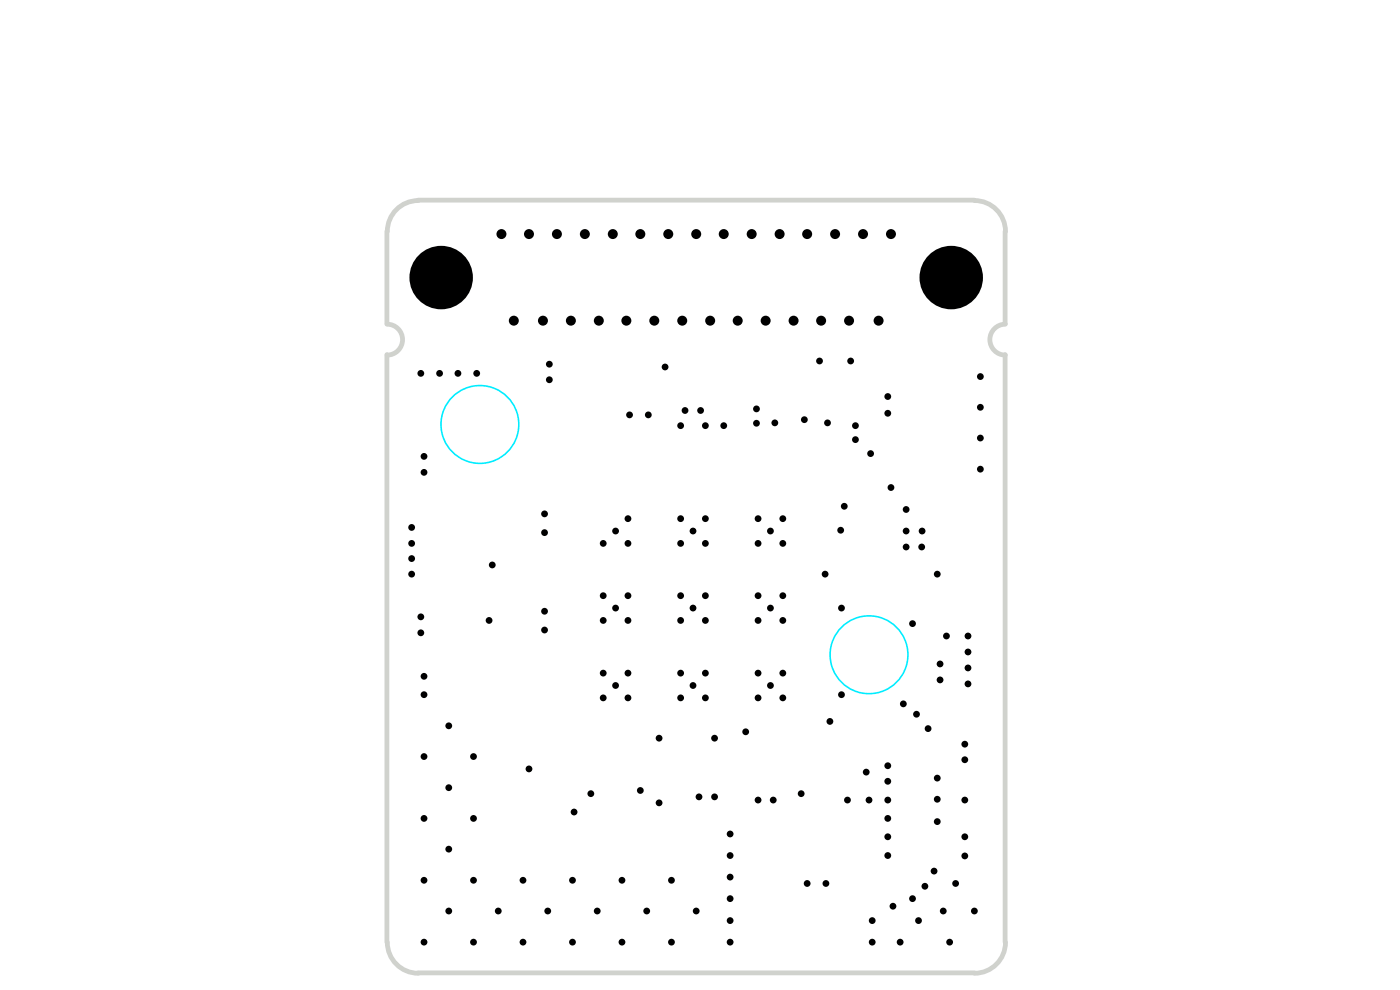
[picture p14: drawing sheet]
<svg xmlns="http://www.w3.org/2000/svg" width="297mm" height="210mm" viewBox="0 0 297 210" stroke-linecap="round" stroke-linejoin="round" font-family="sans-serif">
<path d="M82.1 49.1v19.6M88.7 42.5h118M88.7 42.5a6.6 6.6 0 0 0-6.5 6.6M206.8 42.5a6.6 6.6 0 0 1 6.5 6.6M213.2 49.1v19.6M82.1 75.2v124.6M82.1 68.8a3.3 3.3 0 0 1 3.3 3.2 3.3 3.3 0 0 1-3.3 3.3M213.2 75.2v124.6M213.3 68.8a3.3 3.3 0 0 0-3.3 3.2 3.3 3.3 0 0 0 3.3 3.3M82.2 199.9a6.6 6.6 0 0 0 6.5 6.5M213.3 199.9a6.6 6.6 0 0 1-6.5 6.5M88.7 206.4h118" fill="none" stroke="#d0d2cd" stroke-width="1"/>
<g fill="none" stroke="#00edff" stroke-width=".34">
<circle cx="101.8" cy="90" r="8.3"/>
<circle cx="184.4" cy="138.9" r="8.3"/>
</g>
<g fill="#000">
<circle cx="93.6" cy="58.9" r="6.7"/>
<circle cx="106.4" cy="49.7" r="1.06"/>
<circle cx="112.2" cy="49.7" r="1.06"/>
<circle cx="118.1" cy="49.7" r="1.06"/>
<circle cx="124.1" cy="49.7" r="1.06"/>
<circle cx="130" cy="49.7" r="1.06"/>
<circle cx="135.8" cy="49.7" r="1.06"/>
<circle cx="141.8" cy="49.7" r="1.06"/>
<circle cx="147.7" cy="49.7" r="1.06"/>
<circle cx="153.5" cy="49.7" r="1.06"/>
<circle cx="159.5" cy="49.7" r="1.06"/>
<circle cx="165.4" cy="49.7" r="1.06"/>
<circle cx="171.2" cy="49.7" r="1.06"/>
<circle cx="177.2" cy="49.7" r="1.06"/>
<circle cx="183.1" cy="49.7" r="1.06"/>
<circle cx="189" cy="49.7" r="1.06"/>
<circle cx="201.8" cy="58.9" r="6.7"/>
<circle cx="89.3" cy="79.2" r=".72"/>
<circle cx="93.3" cy="79.2" r=".72"/>
<circle cx="97.1" cy="79.2" r=".72"/>
<circle cx="101.1" cy="79.2" r=".72"/>
<circle cx="109" cy="68" r="1.06"/>
<circle cx="115.2" cy="68" r="1.06"/>
<circle cx="116.5" cy="77.3" r=".72"/>
<circle cx="121.1" cy="68" r="1.06"/>
<circle cx="127" cy="68" r="1.06"/>
<circle cx="132.9" cy="68" r="1.06"/>
<circle cx="138.8" cy="68" r="1.06"/>
<circle cx="141.1" cy="77.8" r=".72"/>
<circle cx="144.7" cy="68" r="1.06"/>
<circle cx="150.7" cy="68" r="1.06"/>
<circle cx="156.5" cy="68" r="1.06"/>
<circle cx="162.4" cy="68" r="1.06"/>
<circle cx="168.4" cy="68" r="1.06"/>
<circle cx="173.9" cy="76.6" r=".72"/>
<circle cx="174.2" cy="68" r="1.06"/>
<circle cx="180.1" cy="68" r="1.06"/>
<circle cx="180.5" cy="76.6" r=".72"/>
<circle cx="186.4" cy="68" r="1.06"/>
<circle cx="208" cy="79.9" r=".72"/>
<circle cx="90" cy="96.8" r=".72"/>
<circle cx="116.5" cy="80.6" r=".72"/>
<circle cx="133.6" cy="88" r=".72"/>
<circle cx="137.5" cy="88" r=".72"/>
<circle cx="144.4" cy="90.3" r=".72"/>
<circle cx="145.3" cy="87.1" r=".72"/>
<circle cx="148.6" cy="87.1" r=".72"/>
<circle cx="149.6" cy="90.3" r=".72"/>
<circle cx="153.5" cy="90.3" r=".72"/>
<circle cx="160.5" cy="89.8" r=".72"/>
<circle cx="160.5" cy="86.7" r=".72"/>
<circle cx="164.4" cy="89.7" r=".72"/>
<circle cx="170.6" cy="89" r=".72"/>
<circle cx="175.6" cy="89.7" r=".72"/>
<circle cx="181.5" cy="93.3" r=".72"/>
<circle cx="181.5" cy="90.3" r=".72"/>
<circle cx="184.7" cy="96.2" r=".72"/>
<circle cx="188.3" cy="87.7" r=".72"/>
<circle cx="188.3" cy="84.1" r=".72"/>
<circle cx="208" cy="86.4" r=".72"/>
<circle cx="208" cy="99.5" r=".72"/>
<circle cx="208" cy="92.9" r=".72"/>
<circle cx="87.3" cy="111.9" r=".72"/>
<circle cx="87.3" cy="118.5" r=".72"/>
<circle cx="87.3" cy="115.3" r=".72"/>
<circle cx="90" cy="100.2" r=".72"/>
<circle cx="104.4" cy="119.8" r=".72"/>
<circle cx="115.5" cy="113" r=".72"/>
<circle cx="115.5" cy="109" r=".72"/>
<circle cx="128" cy="115.3" r=".72"/>
<circle cx="130.6" cy="112.6" r=".72"/>
<circle cx="133.2" cy="110" r=".72"/>
<circle cx="133.2" cy="115.3" r=".72"/>
<circle cx="144.4" cy="115.3" r=".72"/>
<circle cx="144.4" cy="110" r=".72"/>
<circle cx="147" cy="112.6" r=".72"/>
<circle cx="149.6" cy="115.3" r=".72"/>
<circle cx="149.6" cy="110" r=".72"/>
<circle cx="160.8" cy="115.3" r=".72"/>
<circle cx="160.8" cy="110" r=".72"/>
<circle cx="163.4" cy="112.6" r=".72"/>
<circle cx="166.1" cy="115.3" r=".72"/>
<circle cx="166.1" cy="110" r=".72"/>
<circle cx="178.3" cy="112.5" r=".72"/>
<circle cx="179.1" cy="107.4" r=".72"/>
<circle cx="189" cy="103.4" r=".72"/>
<circle cx="192.2" cy="108.1" r=".72"/>
<circle cx="192.2" cy="116" r=".72"/>
<circle cx="192.2" cy="112.6" r=".72"/>
<circle cx="195.5" cy="116" r=".72"/>
<circle cx="195.6" cy="112.6" r=".72"/>
<circle cx="87.3" cy="121.8" r=".72"/>
<circle cx="89.3" cy="134.2" r=".72"/>
<circle cx="89.3" cy="130.8" r=".72"/>
<circle cx="103.8" cy="131.6" r=".72"/>
<circle cx="115.5" cy="133.6" r=".72"/>
<circle cx="115.5" cy="129.7" r=".72"/>
<circle cx="128" cy="126.4" r=".72"/>
<circle cx="128" cy="131.6" r=".72"/>
<circle cx="130.6" cy="129" r=".72"/>
<circle cx="133.2" cy="126.4" r=".72"/>
<circle cx="133.2" cy="131.6" r=".72"/>
<circle cx="144.4" cy="126.4" r=".72"/>
<circle cx="144.4" cy="131.6" r=".72"/>
<circle cx="147" cy="129" r=".72"/>
<circle cx="149.6" cy="126.4" r=".72"/>
<circle cx="149.6" cy="131.6" r=".72"/>
<circle cx="160.8" cy="126.4" r=".72"/>
<circle cx="160.8" cy="131.6" r=".72"/>
<circle cx="163.4" cy="129" r=".72"/>
<circle cx="166.1" cy="126.4" r=".72"/>
<circle cx="166.1" cy="131.6" r=".72"/>
<circle cx="175" cy="121.8" r=".72"/>
<circle cx="178.5" cy="129" r=".72"/>
<circle cx="193.6" cy="132.3" r=".72"/>
<circle cx="198.8" cy="121.8" r=".72"/>
<circle cx="200.8" cy="134.9" r=".72"/>
<circle cx="205.4" cy="138.3" r=".72"/>
<circle cx="205.4" cy="134.9" r=".72"/>
<circle cx="90" cy="143.5" r=".72"/>
<circle cx="90" cy="147.4" r=".72"/>
<circle cx="95.2" cy="154" r=".72"/>
<circle cx="128" cy="148" r=".72"/>
<circle cx="128" cy="142.8" r=".72"/>
<circle cx="130.6" cy="145.4" r=".72"/>
<circle cx="133.2" cy="148" r=".72"/>
<circle cx="133.2" cy="142.8" r=".72"/>
<circle cx="139.8" cy="156.6" r=".72"/>
<circle cx="144.4" cy="148" r=".72"/>
<circle cx="144.4" cy="142.8" r=".72"/>
<circle cx="147" cy="145.4" r=".72"/>
<circle cx="149.6" cy="148" r=".72"/>
<circle cx="149.6" cy="142.8" r=".72"/>
<circle cx="151.6" cy="156.6" r=".72"/>
<circle cx="158.2" cy="155.2" r=".72"/>
<circle cx="160.8" cy="148" r=".72"/>
<circle cx="160.8" cy="142.8" r=".72"/>
<circle cx="163.4" cy="145.4" r=".72"/>
<circle cx="166.1" cy="148" r=".72"/>
<circle cx="166.1" cy="142.8" r=".72"/>
<circle cx="176.1" cy="153" r=".72"/>
<circle cx="178.5" cy="147.4" r=".72"/>
<circle cx="191.6" cy="149.3" r=".72"/>
<circle cx="194.4" cy="151.5" r=".72"/>
<circle cx="196.9" cy="154.6" r=".72"/>
<circle cx="199.4" cy="140.8" r=".72"/>
<circle cx="199.4" cy="144.2" r=".72"/>
<circle cx="204.7" cy="157.9" r=".72"/>
<circle cx="205.4" cy="145.1" r=".72"/>
<circle cx="205.4" cy="141.7" r=".72"/>
<circle cx="90" cy="173.6" r=".72"/>
<circle cx="90" cy="160.5" r=".72"/>
<circle cx="95.2" cy="167.1" r=".72"/>
<circle cx="100.5" cy="173.6" r=".72"/>
<circle cx="100.5" cy="160.5" r=".72"/>
<circle cx="112.2" cy="163.1" r=".72"/>
<circle cx="121.8" cy="172.2" r=".72"/>
<circle cx="125.3" cy="168.4" r=".72"/>
<circle cx="135.8" cy="167.7" r=".72"/>
<circle cx="139.8" cy="170.3" r=".72"/>
<circle cx="148.3" cy="169" r=".72"/>
<circle cx="151.6" cy="169" r=".72"/>
<circle cx="154.9" cy="176.9" r=".72"/>
<circle cx="160.8" cy="169.7" r=".72"/>
<circle cx="164" cy="169.7" r=".72"/>
<circle cx="170" cy="168.4" r=".72"/>
<circle cx="179.8" cy="169.7" r=".72"/>
<circle cx="183.8" cy="163.8" r=".72"/>
<circle cx="184.4" cy="169.7" r=".72"/>
<circle cx="188.3" cy="165.7" r=".72"/>
<circle cx="188.3" cy="169.7" r=".72"/>
<circle cx="188.3" cy="173.6" r=".72"/>
<circle cx="188.3" cy="177.5" r=".72"/>
<circle cx="188.3" cy="162.4" r=".72"/>
<circle cx="198.8" cy="165.1" r=".72"/>
<circle cx="198.8" cy="169.5" r=".72"/>
<circle cx="198.8" cy="174.3" r=".72"/>
<circle cx="204.7" cy="169.7" r=".72"/>
<circle cx="204.7" cy="161.2" r=".72"/>
<circle cx="204.7" cy="177.5" r=".72"/>
<circle cx="90" cy="186.7" r=".72"/>
<circle cx="90" cy="199.9" r=".72"/>
<circle cx="95.2" cy="193.2" r=".72"/>
<circle cx="95.2" cy="180.1" r=".72"/>
<circle cx="100.5" cy="186.7" r=".72"/>
<circle cx="100.5" cy="199.9" r=".72"/>
<circle cx="105.7" cy="193.2" r=".72"/>
<circle cx="110.9" cy="186.7" r=".72"/>
<circle cx="110.9" cy="199.9" r=".72"/>
<circle cx="116.2" cy="193.2" r=".72"/>
<circle cx="121.4" cy="186.7" r=".72"/>
<circle cx="121.4" cy="199.9" r=".72"/>
<circle cx="126.7" cy="193.2" r=".72"/>
<circle cx="131.9" cy="186.7" r=".72"/>
<circle cx="131.9" cy="199.9" r=".72"/>
<circle cx="137.2" cy="193.2" r=".72"/>
<circle cx="142.4" cy="186.7" r=".72"/>
<circle cx="142.4" cy="199.9" r=".72"/>
<circle cx="147.7" cy="193.2" r=".72"/>
<circle cx="154.9" cy="186" r=".72"/>
<circle cx="154.9" cy="181.5" r=".72"/>
<circle cx="154.9" cy="199.9" r=".72"/>
<circle cx="154.9" cy="195.3" r=".72"/>
<circle cx="154.9" cy="190.6" r=".72"/>
<circle cx="171.2" cy="187.4" r=".72"/>
<circle cx="175.2" cy="187.4" r=".72"/>
<circle cx="185" cy="199.9" r=".72"/>
<circle cx="185" cy="195.3" r=".72"/>
<circle cx="188.3" cy="181.5" r=".72"/>
<circle cx="189.4" cy="192.2" r=".72"/>
<circle cx="191" cy="199.9" r=".72"/>
<circle cx="193.6" cy="190.6" r=".72"/>
<circle cx="194.9" cy="195.3" r=".72"/>
<circle cx="196.2" cy="188" r=".72"/>
<circle cx="198.2" cy="184.8" r=".72"/>
<circle cx="200.1" cy="193.2" r=".72"/>
<circle cx="201.5" cy="199.9" r=".72"/>
<circle cx="202.7" cy="187.4" r=".72"/>
<circle cx="204.7" cy="181.6" r=".72"/>
<circle cx="206.7" cy="193.2" r=".72"/>
</g>
</svg>
